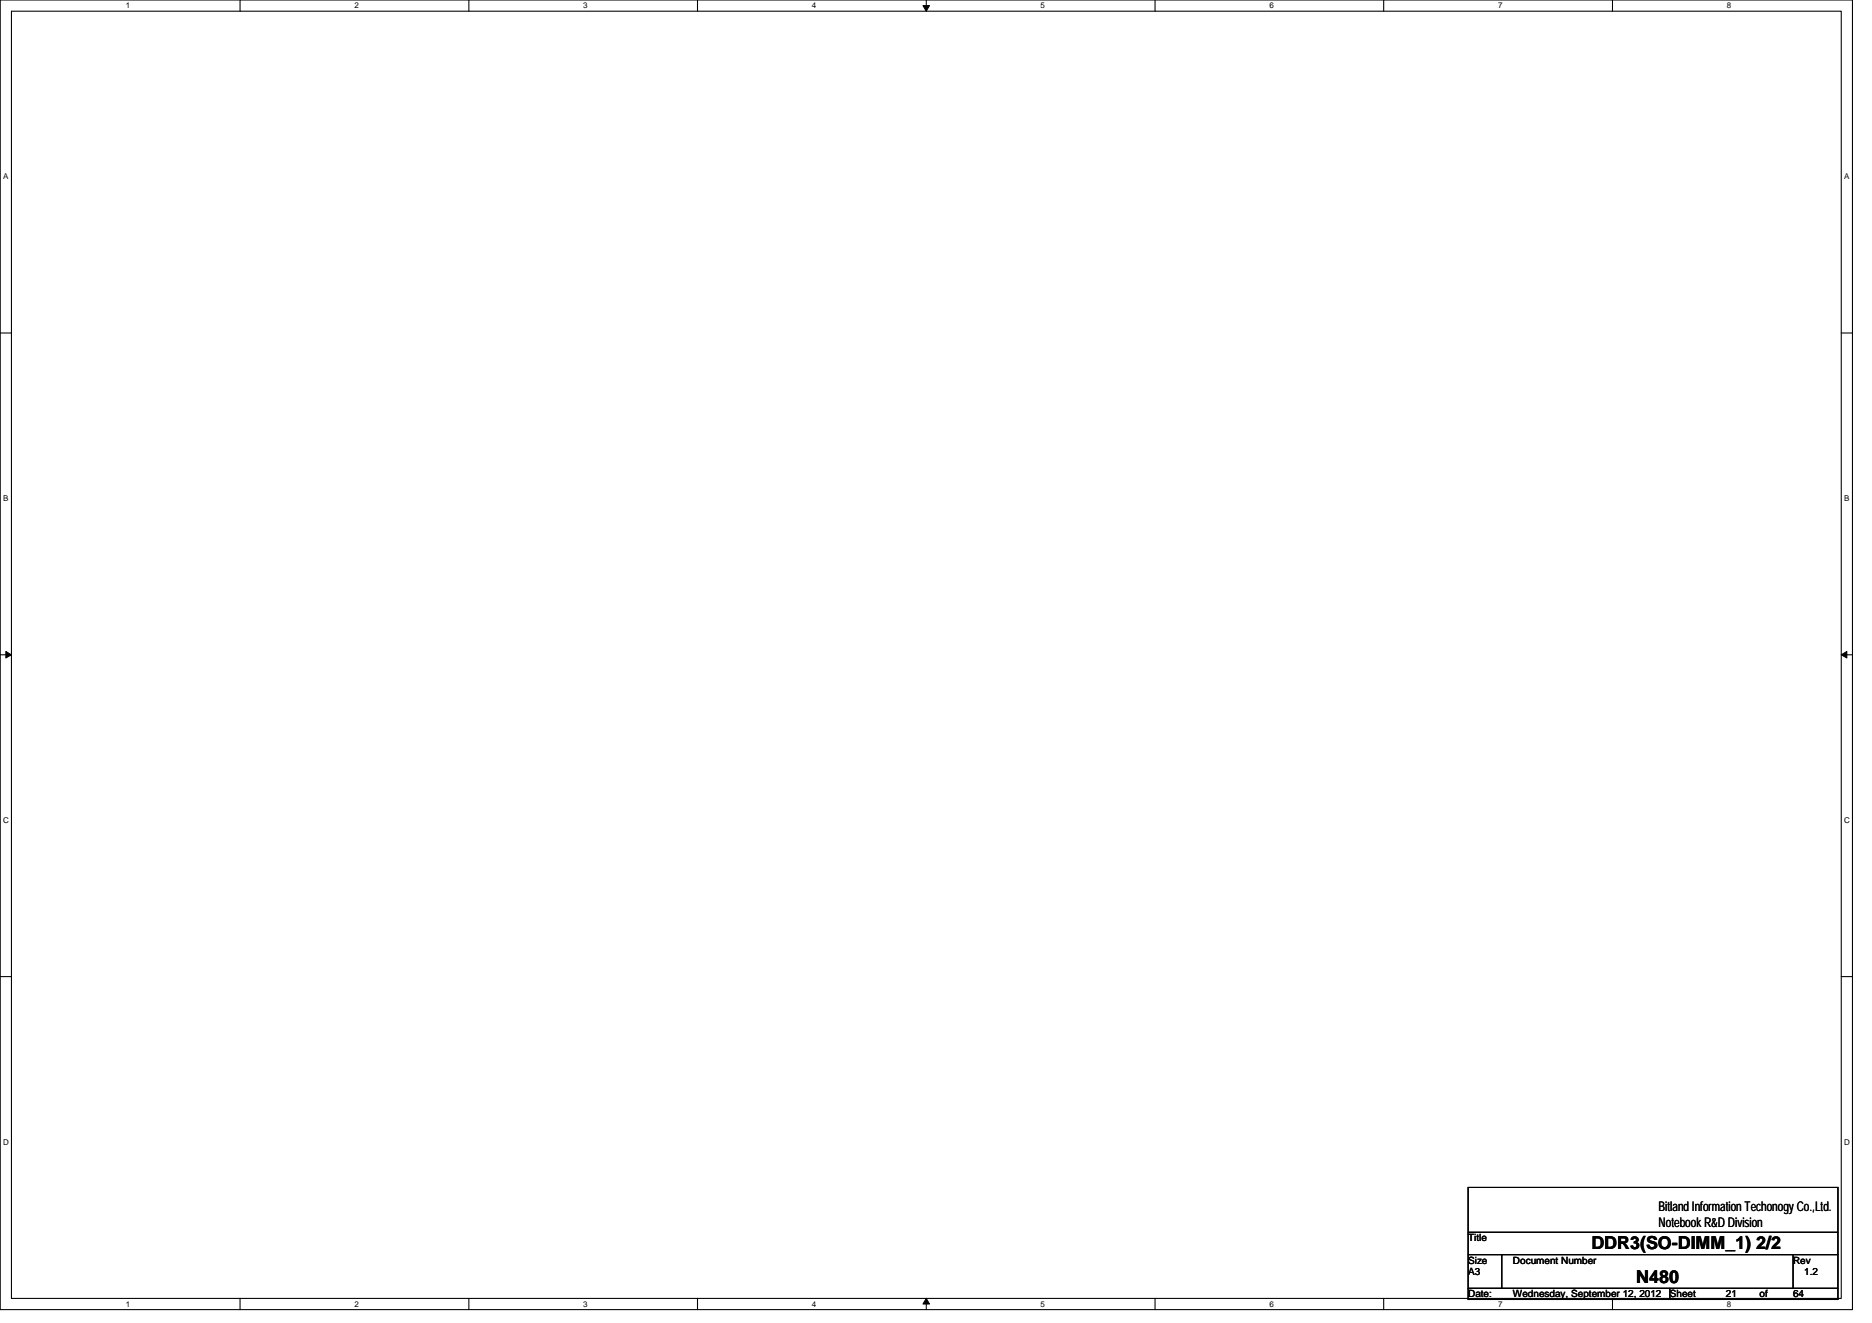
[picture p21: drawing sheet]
<svg xmlns="http://www.w3.org/2000/svg" width="297mm" height="210mm" viewBox="0 0 297 210" stroke-linecap="round" stroke-linejoin="round" font-family="sans-serif">
<defs><g id="words">
<g font-size="2.8">
<text x="252.5" y="198.2">DDR3(SO-DIMM_1) 2/2</text>
<text x="259.6" y="203.6">N480</text>
</g>
<g font-size="2.1">
<text x="263.2" y="192.2">Bitland Information Techonogy Co.,Ltd.</text>
<text x="263.2" y="194.7">Notebook R&amp;D Division</text>
</g>
<g font-size="1.6">
<text x="233" y="197">Title</text>
<text x="233" y="202.3">A3</text>
<text x="233" y="200.6">Size</text>
<text x="240.1" y="200.6">Document Number</text>
<text x="284.5" y="200.6">Rev</text>
<text x="286.3" y="202.3">1.2</text>
<text x="233" y="205.9">Date:</text>
<text x="240.1" y="205.9">Wednesday, September 12, 2012</text>
<text x="265" y="205.9">Sheet</text>
<text x="273.9" y="205.9">21</text>
<text x="279.2" y="205.9">of</text>
<text x="284.5" y="205.9">64</text>
</g>
<g font-size="1.3">
<text x="20" y="1.3">1</text>
<text x="56.2" y="1.3">2</text>
<text x="92.5" y="1.3">3</text>
<text x="128.8" y="1.3">4</text>
<text x="165.1" y="1.3">5</text>
<text x="201.4" y="1.3">6</text>
<text x="237.7" y="1.3">7</text>
<text x="274" y="1.3">8</text>
<text x=".5" y="28.4">A</text>
<text x="292.6" y="28.4">A</text>
<text x=".5" y="79.5">B</text>
<text x="292.6" y="79.5">B</text>
<text x=".5" y="130.6">C</text>
<text x="292.6" y="130.6">C</text>
<text x=".5" y="181.7">D</text>
<text x="292.6" y="181.7">D</text>
<text x="20" y="207.4">1</text>
<text x="56.2" y="207.4">2</text>
<text x="92.5" y="207.4">3</text>
<text x="128.8" y="207.4">4</text>
<text x="165.1" y="207.4">5</text>
<text x="201.4" y="207.4">6</text>
<text x="237.7" y="207.4">7</text>
<text x="274" y="207.4">8</text>
</g>
</g></defs>
<path d="M0 0h293.9v207.9h-293.9zM1.8 1.8h290.4v204.3h-290.4z" fill="none" stroke="#000" stroke-width=".17"/>
<g fill="#fff">
<path d="M20 .2h.7v1.4h-.7z"/>
<path d="M20 206.3h.7v1.4h-.7z"/>
</g>
<path d="M38.1 0v1.8M38.1 206.1v1.8" fill="none" stroke="#000" stroke-width=".17"/>
<g fill="#fff">
<path d="M56.2 .2h.7v1.4h-.7z"/>
<path d="M56.2 206.3h.7v1.4h-.7z"/>
</g>
<path d="M74.4 0v1.8M74.4 206.1v1.8" fill="none" stroke="#000" stroke-width=".17"/>
<g fill="#fff">
<path d="M92.5 .2h.7v1.4h-.7z"/>
<path d="M92.5 206.3h.7v1.4h-.7z"/>
</g>
<path d="M110.7 0v1.8M110.7 206.1v1.8" fill="none" stroke="#000" stroke-width=".17"/>
<g fill="#fff">
<path d="M128.8 .2h.7v1.4h-.7z"/>
<path d="M128.8 206.3h.7v1.4h-.7z"/>
</g>
<path d="M147 0v1.8M147 206.1v1.8" fill="none" stroke="#000" stroke-width=".17"/>
<path d="M146.4 .9h1.1l-.5 .9zM147 206.1l.5 .9h-1.1z" fill="#000" stroke="#000" stroke-width=".16"/>
<g fill="#fff">
<path d="M165.1 .2h.7v1.4h-.7z"/>
<path d="M165.1 206.3h.7v1.4h-.7z"/>
</g>
<path d="M183.3 0v1.8M183.3 206.1v1.8" fill="none" stroke="#000" stroke-width=".17"/>
<g fill="#fff">
<path d="M201.4 .2h.7v1.4h-.7z"/>
<path d="M201.4 206.3h.7v1.4h-.7z"/>
</g>
<path d="M219.6 0v1.8M219.6 206.1v1.8" fill="none" stroke="#000" stroke-width=".17"/>
<g fill="#fff">
<path d="M237.7 .2h.7v1.4h-.7z"/>
<path d="M237.7 206.3h.7v1.4h-.7z"/>
</g>
<path d="M255.9 0v1.8M255.9 206.1v1.8" fill="none" stroke="#000" stroke-width=".17"/>
<g fill="#fff">
<path d="M274 .2h.7v1.4h-.7z"/>
<path d="M274 206.3h.7v1.4h-.7z"/>
<path d="M.5 27.3h.8v1.4h-.8z"/>
<path d="M292.6 27.3h.9v1.4h-.9z"/>
<path d="M.5 78.4h.8v1.4h-.8z"/>
<path d="M292.6 78.4h.9v1.4h-.9z"/>
</g>
<path d="M0 52.9h1.8M292.2 52.9h1.7" fill="none" stroke="#000" stroke-width=".17"/>
<g fill="#fff">
<path d="M.5 129.5h.9v1.4h-.9z"/>
<path d="M292.6 129.5h.9v1.4h-.9z"/>
</g>
<path d="M0 103.9h1.8M292.2 103.9h1.7" fill="none" stroke="#000" stroke-width=".17"/>
<path d="M.9 103.4l.9 .5-.9 .5zM292.2 103.9l.8-.5v1z" fill="#000" stroke="#000" stroke-width=".16"/>
<g fill="#fff">
<path d="M.5 180.5h.9v1.4h-.9z"/>
<path d="M292.6 180.5h.9v1.4h-.9z"/>
</g>
<path d="M0 155h1.8M292.2 155h1.7M233 188.5h58.6v17.7h-58.6zM233 195.6h58.6M233 199.1h58.6M238.3 199.1v5.4M284.5 199.1v5.4M233 204.5h58.6M265 204.5v1.7" fill="none" stroke="#000" stroke-width=".17"/>
<use href="#words"/>
</svg>
